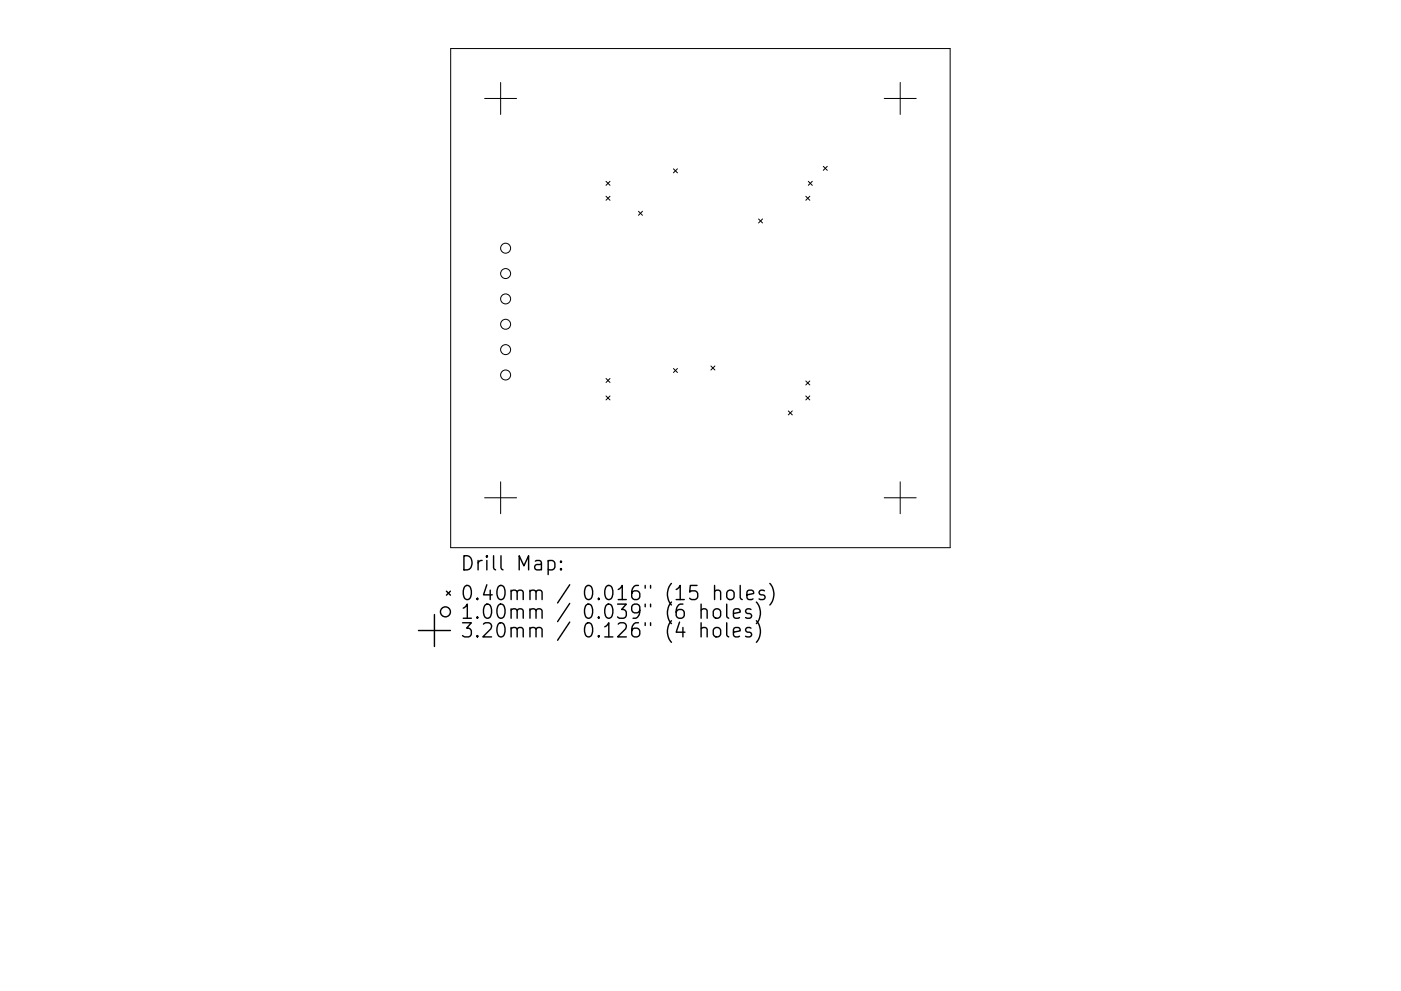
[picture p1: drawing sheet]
<svg xmlns="http://www.w3.org/2000/svg" width="297mm" height="210mm" viewBox="0 0 297 210" stroke-linecap="round" stroke-linejoin="round" font-family="sans-serif">
<defs><g id="words">
<g font-size="4.2">
<text x="97.5" y="121.1">Drill Map:</text>
<text x="97.5" y="127.4">0.40mm / 0.016&quot; (15 holes)</text>
<text x="97.5" y="131.3">1.00mm / 0.039&quot; (6 holes)</text>
<text x="97.5" y="135.3">3.20mm / 0.126&quot; (4 holes)</text>
</g>
</g></defs>
<g fill="none" stroke="#000" stroke-width=".21">
<path d="M95.6 10.3h105.9v105.9h-105.9zM106.1 17.5v6.8M190.9 17.5v6.8M102.8 20.9h6.7M128.5 38.5l.8 .8M129.3 38.5l-.8 .8M142.8 35.8l.8 .9M143.6 35.8l-.8 .9M171.4 38.5l.8 .8M172.2 38.5l-.8 .8M174.6 35.3l.8 .8M175.4 35.3l-.8 .8"/>
<path d="M187.5 20.9h6.7M128.5 41.6l.8 .9M129.3 41.6l-.8 .9M135.4 44.8l.8 .9M136.2 44.8l-.8 .9M160.8 46.5l.9 .8M161.7 46.5l-.9 .8M170.8 41.6l.9 .9M171.7 41.6l-.9 .9M142.8 78.2l.8 .8M143.6 78.2l-.8 .8M150.7 77.7l.9 .8"/>
<path d="M151.6 77.7l-.9 .8M128.5 80.3l.8 .8M128.5 84l.8 .9M129.3 80.3l-.8 .8M129.3 84l-.8 .9M167.1 87.2l.9 .8M168 87.2l-.9 .8M170.8 80.8l.9 .9M170.8 84l.9 .9M171.7 80.8l-.9 .9M171.7 84l-.9 .9M102.8 105.6h6.7"/>
<path d="M106.1 102.2v6.8M187.5 105.6h6.7M190.9 102.2v6.8"/>
<circle cx="107.2" cy="58" r="1.06"/>
<circle cx="107.2" cy="52.7" r="1.06"/>
<circle cx="107.2" cy="68.8" r="1.06"/>
<circle cx="107.2" cy="79.6" r="1.06"/>
<circle cx="107.2" cy="63.4" r="1.06"/>
<circle cx="107.2" cy="74.2" r="1.06"/>
</g>
<g fill="none" stroke="#000" stroke-width=".3">
<path d="M116.2 119.1l.9-.2 .5 .6v.8l-.2 .5-.3 .1-.9-.1M118.9 119.1l.2 .1-.2 .1-.1-.1 .1-.1v.2M88.7 133.8h6.8M92.1 130.4v6.8M94.7 125.4l.8 .9M95.5 125.4l-.8 .9M118.9 120.6l.2 .2-.2 .1-.1-.1 .1-.2v.3M148.6 129.5a.74 .74 0 0 1 1.3 .1v1.6M148.6 133.4a.74 .74 0 0 1 1.3 .2v1.5M148.6 128.2v3M148.6 132.1v3M151.4 129.5a.81 .81 0 0 1 .8-.3 .81 .81 0 0 1 .6 .5v.9a.81 .81 0 0 1-.8 .6 .81 .81 0 0 1-.8-.6v-.9z"/>
<path d="M151.4 133.4a.81 .81 0 0 1 .8-.3 .81 .81 0 0 1 .6 .6v.9a.81 .81 0 0 1-.8 .6 .81 .81 0 0 1-.8-.6v-.9zM151.5 125.5a.74 .74 0 0 1 1.3 .1v1.6M151.5 124.2v3M154.1 128.2v2.5l.4 .5M154.1 132.1v2.6l.4 .4M154.2 125.5a.81 .81 0 0 1 .8-.3 .81 .81 0 0 1 .6 .6v.8a.81 .81 0 0 1-.7 .6 .81 .81 0 0 1-.8-.6v-.8zM155.5 130.2l1.4-.3-.1-.6-.9-.1-.4 .4v1.1l.1 .3 .3 .2 .9-.2M155.5 134.1l1.4-.3-.1-.5-.9-.2-.4 .5v1.1l.1 .3 .3 .1 .9-.1M156.9 124.2v2.6l.5 .4M158.4 126.2l1.4-.3-.2-.5-.8-.2-.4 .4v1.2l.1 .3 .3 .1 .8-.1M159.2 129.3l-.7-.1-.4 .4 .1 .4 1 .3 .2 .3-.2 .4-.3 .2-.8-.2M159.2 133.3l-.7-.2-.4 .5 .1 .4 1 .3 .2 .3-.2 .4-.3 .1-.8-.1"/>
<path d="M160.4 127.7a3.4 3.4 0 0 1 0 4.6M160.4 131.7a3.4 3.4 0 0 1 0 4.6M162.1 125.4l-.7-.2-.5 .4 .2 .5 1 .3 .1 .2-.1 .5-.3 .1-.9-.1M163.2 123.8a3.4 3.4 0 0 1 0 4.6"/>
<circle cx="94.4" cy="129.8" r="1.06"/>
</g>
<use href="#words"/>
</svg>
